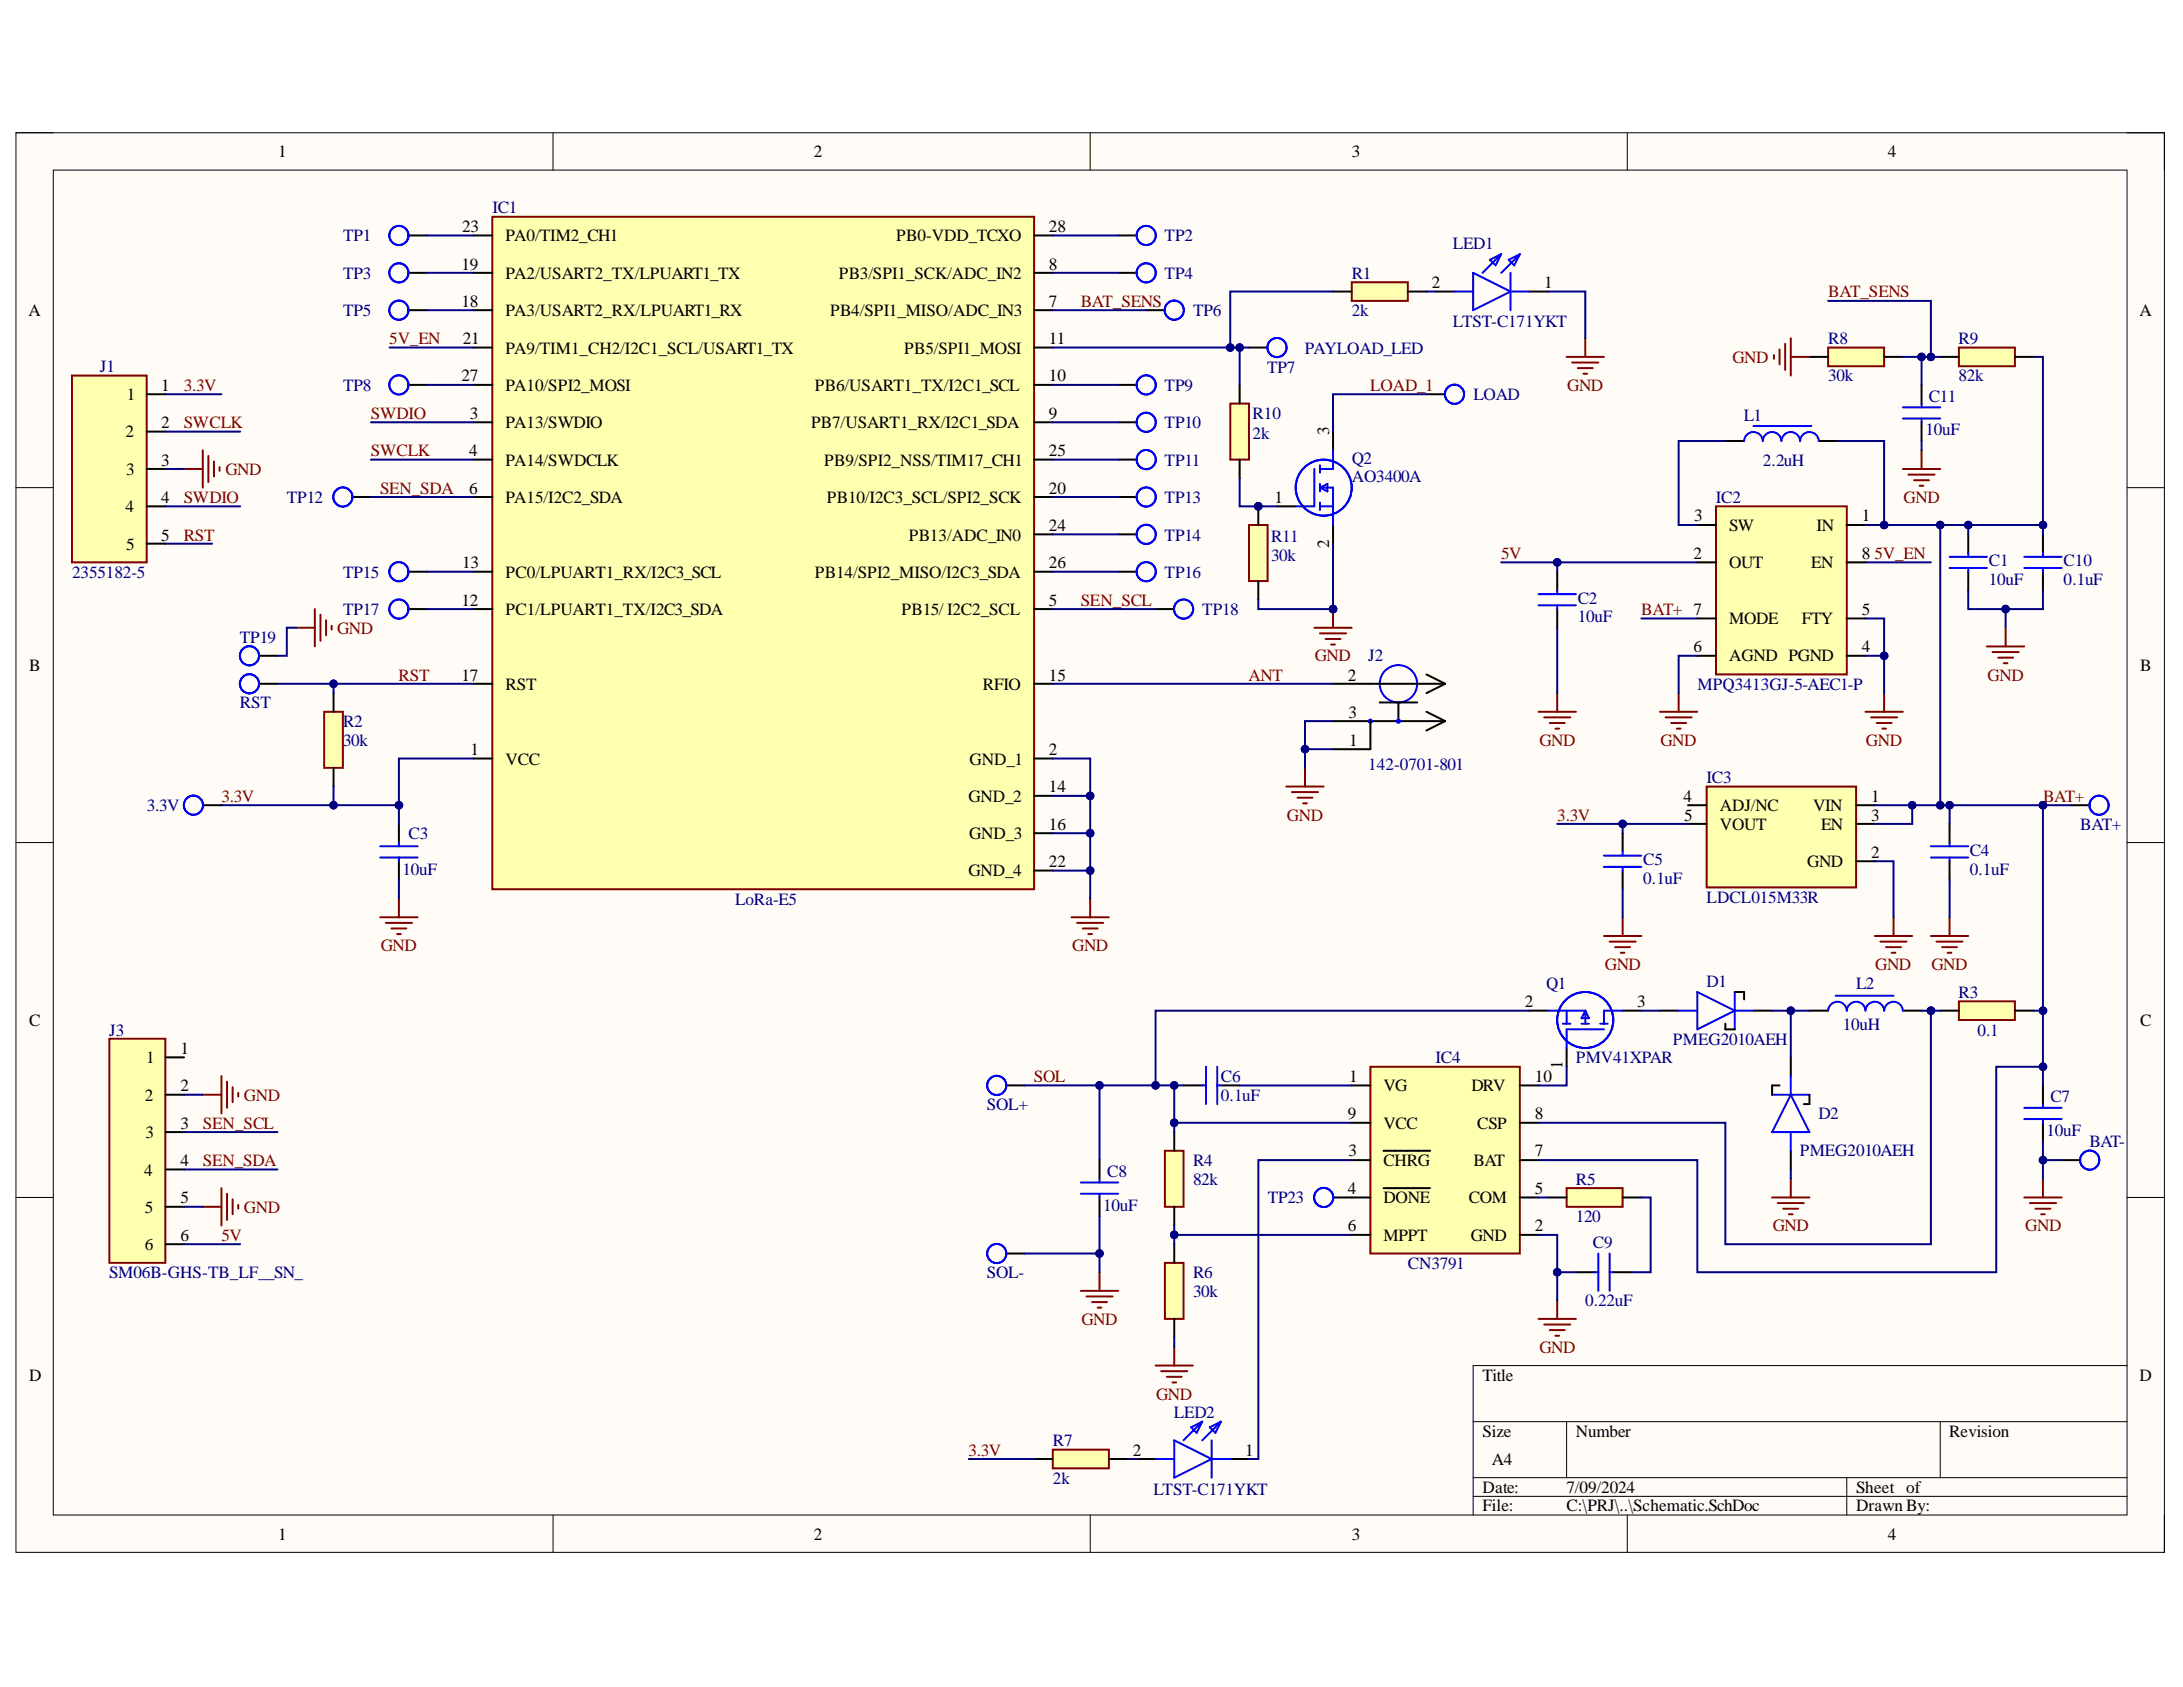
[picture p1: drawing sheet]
<svg xmlns="http://www.w3.org/2000/svg" width="279mm" height="216mm" viewBox="0 0 279 216" stroke-linecap="round" stroke-linejoin="round" font-family="sans-serif">
<defs><g id="words">
<g font-size="2.2">
<text x="35.6" y="20.1">1</text>
<text x="104.1" y="20.1">2</text>
<text x="173" y="20.1">3</text>
<text x="241.6" y="20.1">4</text>
<text x="59.1" y="29.7">23</text>
<text x="134.3" y="29.7">28</text>
<text x="59" y="34.5">19</text>
<text x="64.7" y="35.7">PA2/USART2_TX/LPUART1_TX</text>
<text x="64.7" y="30.9">PA0/TIM2_CH1</text>
<text x="107.4" y="35.7">PB3/SPI1_SCK/ADC_IN2</text>
<text x="114.7" y="30.9">PB0-VDD_TCXO</text>
<text x="134.3" y="34.5">8</text>
<text x="3.6" y="40.4">A</text>
<text x="59" y="39.2">18</text>
<text x="64.7" y="40.4">PA3/USART2_RX/LPUART1_RX</text>
<text x="106.3" y="40.4">PB4/SPI1_MISO/ADC_IN3</text>
<text x="134.3" y="39.2">7</text>
<text x="183.2" y="36.9">2</text>
<text x="197.6" y="36.9">1</text>
<text x="273.8" y="40.4">A</text>
<text x="59.2" y="44.1">21</text>
<text x="64.7" y="45.2">PA9/TIM1_CH2/I2C1_SCL/USART1_TX</text>
<text x="115.7" y="45.2">PB5/SPI1_MOSI</text>
<text x="134.3" y="44.1">11</text>
<text x="16.2" y="51.2">1</text>
<text x="20.6" y="50.1">1</text>
<text x="59" y="48.8">27</text>
<text x="60.1" y="53.6">3</text>
<text x="64.7" y="50.1">PA10/SPI2_MOSI</text>
<text x="104.3" y="50.1">PB6/USART1_TX/I2C1_SCL</text>
<text x="134.3" y="53.6">9</text>
<text x="134.3" y="48.8">10</text>
<text x="16.1" y="56">2</text>
<text x="20.6" y="54.8">2</text>
<text x="20.6" y="59.6">3</text>
<text x="60.1" y="58.4">4</text>
<text x="64.7" y="54.8">PA13/SWDIO</text>
<text x="64.7" y="59.6">PA14/SWDCLK</text>
<text x="103.8" y="54.8">PB7/USART1_RX/I2C1_SDA</text>
<text x="105.5" y="59.6">PB9/SPI2_NSS/TIM17_CH1</text>
<text x="134.3" y="58.4">25</text>
<text x="170.1" y="55.7" transform="rotate(-90 170.1 55.7)">3</text>
<text x="16.1" y="65.5">4</text>
<text x="16.2" y="60.8">3</text>
<text x="20.6" y="64.4">4</text>
<text x="60.1" y="63.2">6</text>
<text x="64.7" y="64.4">PA15/I2C2_SDA</text>
<text x="105.8" y="64.4">PB10/I2C3_SCL/SPI2_SCK</text>
<text x="134.3" y="63.2">20</text>
<text x="163.1" y="64.4">1</text>
<text x="16.2" y="70.4">5</text>
<text x="20.6" y="69.2">5</text>
<text x="116.3" y="69.2">PB13/ADC_IN0</text>
<text x="134.3" y="68">24</text>
<text x="170.1" y="70.1" transform="rotate(-90 170.1 70.1)">2</text>
<text x="216.7" y="71.5">2</text>
<text x="216.8" y="66.7">3</text>
<text x="221.3" y="68">SW</text>
<text x="232.5" y="68">IN</text>
<text x="238.3" y="66.7">1</text>
<text x="238.3" y="71.5">8</text>
<text x="59" y="77.6">12</text>
<text x="59.1" y="72.7">13</text>
<text x="64.7" y="73.9">PC0/LPUART1_RX/I2C3_SCL</text>
<text x="104.3" y="73.9">PB14/SPI2_MISO/I2C3_SDA</text>
<text x="134.3" y="77.6">5</text>
<text x="134.3" y="72.7">26</text>
<text x="221.3" y="72.7">OUT</text>
<text x="231.8" y="72.7">EN</text>
<text x="64.7" y="78.7">PC1/LPUART1_TX/I2C3_SDA</text>
<text x="115.4" y="78.7">PB15/ I2C2_SCL</text>
<text x="216.7" y="83.5">6</text>
<text x="221.3" y="79.9">MODE</text>
<text x="230.6" y="79.9">FTY</text>
<text x="238.3" y="83.5">4</text>
<text x="238.3" y="78.7">5</text>
<text x="3.7" y="85.8">B</text>
<text x="59" y="87.1">17</text>
<text x="64.7" y="88.3">RST</text>
<text x="125.8" y="88.3">RFIO</text>
<text x="134.3" y="87.1">15</text>
<text x="172.5" y="87.1">2</text>
<text x="221.3" y="84.7">AGND PGND</text>
<text x="273.9" y="85.8">B</text>
<text x="172.6" y="91.8">3</text>
<text x="172.7" y="95.5">1</text>
<text x="60.2" y="96.7">1</text>
<text x="64.7" y="97.9">VCC</text>
<text x="124.1" y="97.9">GND_1</text>
<text x="134.3" y="96.7">2</text>
<text x="134.3" y="101.4">14</text>
<text x="123.9" y="102.6">GND_2</text>
<text x="124" y="107.4">GND_3</text>
<text x="134.3" y="106.2">16</text>
<text x="215.5" y="102.6">4</text>
<text x="215.6" y="105">5</text>
<text x="220.1" y="103.8">ADJ/NC</text>
<text x="220.1" y="106.2">VOUT</text>
<text x="232.1" y="103.8">VIN</text>
<text x="233.1" y="106.2">EN</text>
<text x="239.5" y="102.6">1</text>
<text x="239.5" y="105">3</text>
<text x="123.9" y="112.1">GND_4</text>
<text x="134.3" y="111">22</text>
<text x="231.3" y="111">GND</text>
<text x="239.5" y="109.8">2</text>
<text x="3.7" y="131.3">C</text>
<text x="195.2" y="128.9">2</text>
<text x="209.6" y="128.9">3</text>
<text x="273.9" y="131.3">C</text>
<text x="18.7" y="136.1">1</text>
<text x="23.1" y="134.9">1</text>
<text x="200" y="136.8" transform="rotate(-90 200 136.8)">1</text>
<text x="18.5" y="140.9">2</text>
<text x="23.1" y="139.6">2</text>
<text x="172.5" y="143.3">9</text>
<text x="172.7" y="138.4">1</text>
<text x="177.1" y="139.6">VG</text>
<text x="188.3" y="139.6">DRV</text>
<text x="196.4" y="138.4">10</text>
<text x="196.4" y="143.3">8</text>
<text x="18.6" y="145.6">3</text>
<text x="23.1" y="144.5">3</text>
<text x="23.1" y="149.2">4</text>
<text x="172.6" y="148">3</text>
<text x="177.1" y="149.2">CHRG</text>
<text x="177.1" y="144.5">VCC</text>
<text x="188.6" y="149.2">BAT</text>
<text x="189.1" y="144.5">CSP</text>
<text x="196.4" y="148">7</text>
<text x="18.4" y="150.5">4</text>
<text x="18.5" y="155.2">5</text>
<text x="23.1" y="154">5</text>
<text x="172.5" y="152.8">4</text>
<text x="177.1" y="154">DONE</text>
<text x="188" y="154">COM</text>
<text x="196.4" y="152.8">5</text>
<text x="18.5" y="160">6</text>
<text x="23.1" y="158.8">6</text>
<text x="172.5" y="157.6">6</text>
<text x="177.1" y="158.8">MPPT</text>
<text x="188.2" y="158.8">GND</text>
<text x="196.4" y="157.6">2</text>
<text x="3.7" y="176.8">D</text>
<text x="189.8" y="176.8">Title</text>
<text x="273.8" y="176.8">D</text>
<text x="189.8" y="183.9">Size</text>
<text x="201.7" y="183.9">Number</text>
<text x="249.5" y="183.9">Revision</text>
<text x="145" y="186.3">2</text>
<text x="159.4" y="186.3">1</text>
<text x="189.8" y="191.1">Date:</text>
<text x="190.9" y="187.5">A4</text>
<text x="200.5" y="191.1">7/09/2024</text>
<text x="237.6" y="191.1">Sheet of</text>
<text x="35.6" y="197.1">1</text>
<text x="104.1" y="197.1">2</text>
<text x="173" y="197.1">3</text>
<text x="189.8" y="193.4">File:</text>
<text x="200.5" y="193.4">C:\PRJ\..\Schematic.SchDoc</text>
<text x="237.6" y="193.4">Drawn By:</text>
<text x="241.6" y="197.1">4</text>
</g>
<g font-size="2.2" fill="#000080">
<text x="63" y="27.3">IC1</text>
<text x="43.9" y="30.9">TP1</text>
<text x="43.9" y="35.7">TP3</text>
<text x="149.1" y="30.9">TP2</text>
<text x="149.1" y="35.7">TP4</text>
<text x="173" y="35.7">R1</text>
<text x="185.9" y="31.9">LED1</text>
<text x="43.9" y="40.4">TP5</text>
<text x="152.7" y="40.4">TP6</text>
<text x="173" y="40.4">2k</text>
<text x="185.9" y="41.9">LTST-C171YKT</text>
<text x="12.8" y="47.6">J1</text>
<text x="162.2" y="47.7">TP7</text>
<text x="167" y="45.2">PAYLOAD_LED</text>
<text x="234" y="44.1">R8</text>
<text x="250.7" y="44.1">R9</text>
<text x="43.9" y="50.1">TP8</text>
<text x="149.1" y="50.1">TP9</text>
<text x="160.3" y="53.6">R10</text>
<text x="188.6" y="51.2">LOAD</text>
<text x="223.2" y="53.9">L1</text>
<text x="234" y="48.8">30k</text>
<text x="246.9" y="51.4">C11</text>
<text x="250.7" y="48.8">82k</text>
<text x="149.1" y="54.8">TP10</text>
<text x="149.1" y="59.6">TP11</text>
<text x="160.3" y="56.2">2k</text>
<text x="173" y="59.4">Q2</text>
<text x="225.6" y="59.6">2.2uH</text>
<text x="246.4" y="55.7">10uF</text>
<text x="36.7" y="64.4">TP12</text>
<text x="149.1" y="64.4">TP13</text>
<text x="173" y="61.7">AO3400A</text>
<text x="219.6" y="64.4">IC2</text>
<text x="149.1" y="69.2">TP14</text>
<text x="162.7" y="71.8">30k</text>
<text x="162.7" y="69.3">R11</text>
<text x="9.2" y="73.9">2355182-5</text>
<text x="43.9" y="73.9">TP15</text>
<text x="149.1" y="73.9">TP16</text>
<text x="201.9" y="77.3">C2</text>
<text x="254.6" y="74.8">10uF</text>
<text x="254.6" y="72.5">C1</text>
<text x="264.1" y="74.8">0.1uF</text>
<text x="264.1" y="72.5">C10</text>
<text x="30.7" y="82.3">TP19</text>
<text x="43.9" y="78.7">TP17</text>
<text x="153.9" y="78.7">TP18</text>
<text x="201.9" y="79.7">10uF</text>
<text x="175.1" y="84.7">J2</text>
<text x="217.2" y="88.3">MPQ3413GJ-5-AEC1-P</text>
<text x="30.7" y="90.7">RST</text>
<text x="43.9" y="95.5">30k</text>
<text x="43.9" y="93">R2</text>
<text x="175.1" y="98.5">142-0701-801</text>
<text x="218.4" y="100.2">IC3</text>
<text x="18.8" y="103.8">3.3V</text>
<text x="52.3" y="107.4">C3</text>
<text x="266.2" y="106.2">BAT+</text>
<text x="51.5" y="112">10uF</text>
<text x="210.3" y="113.2">0.1uF</text>
<text x="210.3" y="110.7">C5</text>
<text x="252.1" y="112">0.1uF</text>
<text x="252.1" y="109.5">C4</text>
<text x="94.1" y="115.8">LoRa-E5</text>
<text x="218.4" y="115.5">LDCL015M33R</text>
<text x="197.9" y="126.5">Q1</text>
<text x="218.4" y="126.3">D1</text>
<text x="235.9" y="131.8">10uH</text>
<text x="237.6" y="126.5">L2</text>
<text x="250.7" y="127.7">R3</text>
<text x="14" y="132.5">J3</text>
<text x="183.7" y="136.1">IC4</text>
<text x="201.7" y="136.1">PMV41XPAR</text>
<text x="214.1" y="133.7">PMEG2010AEH</text>
<text x="253.1" y="132.5">0.1</text>
<text x="126.3" y="142.1">SOL+</text>
<text x="156.3" y="140.9">0.1uF</text>
<text x="156.3" y="138.4">C6</text>
<text x="232.7" y="143.3">D2</text>
<text x="262.4" y="141.1">C7</text>
<text x="152.7" y="149.2">R4</text>
<text x="230.4" y="148">PMEG2010AEH</text>
<text x="261.9" y="145.4">10uF</text>
<text x="267.4" y="146.8">BAT-</text>
<text x="141.2" y="154.9">10uF</text>
<text x="141.7" y="150.6">C8</text>
<text x="152.7" y="151.6">82k</text>
<text x="162.3" y="154">TP23</text>
<text x="201.7" y="151.6">R5</text>
<text x="201.7" y="156.4">120</text>
<text x="203.9" y="159.8">C9</text>
<text x="14" y="163.6">SM06B-GHS-TB_LF__SN_</text>
<text x="126.3" y="163.6">SOL-</text>
<text x="152.7" y="165.9">30k</text>
<text x="152.7" y="163.6">R6</text>
<text x="180.2" y="162.4">CN3791</text>
<text x="202.9" y="167.1">0.22uF</text>
<text x="134.8" y="185.1">R7</text>
<text x="150.2" y="181.5">LED2</text>
<text x="134.8" y="189.9">2k</text>
<text x="147.6" y="191.3">LTST-C171YKT</text>
</g>
<g font-size="2.2" fill="#800000">
<text x="138.3" y="39.2">BAT_SENS</text>
<text x="234" y="38.1">BAT_SENS</text>
<text x="49.8" y="44.1">5V_EN</text>
<text x="221.7" y="46.4">GND</text>
<text x="23.5" y="50.1">3.3V</text>
<text x="47.5" y="53.6">SWDIO</text>
<text x="175.4" y="50.1">LOAD_1</text>
<text x="200.6" y="50.1">GND</text>
<text x="23.5" y="54.8">SWCLK</text>
<text x="47.5" y="58.4">SWCLK</text>
<text x="23.5" y="64.4">SWDIO</text>
<text x="28.8" y="60.8">GND</text>
<text x="48.6" y="63.2">SEN_SDA</text>
<text x="243.6" y="64.4">GND</text>
<text x="23.5" y="69.2">RST</text>
<text x="192.1" y="71.5">5V</text>
<text x="239.9" y="71.5">5V_EN</text>
<text x="138.3" y="77.6">SEN_SCL</text>
<text x="43.1" y="81.1">GND</text>
<text x="210.1" y="78.7">BAT+ 7</text>
<text x="51" y="87.1">RST</text>
<text x="159.8" y="87.1">ANT</text>
<text x="168.3" y="84.7">GND</text>
<text x="254.4" y="87.1">GND</text>
<text x="197" y="95.5">GND</text>
<text x="212.5" y="95.5">GND</text>
<text x="238.8" y="95.5">GND</text>
<text x="28.3" y="102.6">3.3V</text>
<text x="164.7" y="105">GND</text>
<text x="199.3" y="105">3.3V</text>
<text x="261.5" y="102.6">BAT+</text>
<text x="48.7" y="121.7">GND</text>
<text x="137.2" y="121.7">GND</text>
<text x="205.4" y="124.2">GND</text>
<text x="240" y="124.2">GND</text>
<text x="247.2" y="124.2">GND</text>
<text x="31.2" y="140.9">GND</text>
<text x="132.3" y="138.4">SOL</text>
<text x="26" y="149.2">SEN_SDA</text>
<text x="26" y="144.5">SEN_SCL</text>
<text x="31.2" y="155.2">GND</text>
<text x="28.3" y="158.8">5V</text>
<text x="226.9" y="157.6">GND</text>
<text x="259.2" y="157.6">GND</text>
<text x="138.4" y="169.6">GND</text>
<text x="197" y="173.1">GND</text>
<text x="148" y="179.1">GND</text>
<text x="123.9" y="186.3">3.3V</text>
</g>
</g></defs>
<path d="M2 17h275v181.7h-275z" fill-rule="evenodd" fill="#fffcf8"/>
<path d="M2 17h275v181.7h-275z" fill="none" stroke="#000" stroke-width=".13"/>
<path d="M6.8 21.8h265.4v172.1h-265.4z" fill-rule="evenodd" fill="#fffcf8"/>
<g fill="none" stroke="#000" stroke-width=".13">
<path d="M2 17h4.8M70.8 17v4.8M139.5 17v4.8M208.3 17v4.8M272.2 17h4.8v4.8M6.8 21.8h265.4v172.1h-265.4zM2 62.4h4.8M272.2 62.4h4.8M2 107.8h4.8M272.2 107.8h4.8M2 153.2h4.8M272.2 153.2h4.8"/>
<path d="M272.2 174.8h-83.7v19.1M70.8 193.9v4.8M139.5 193.9v4.8M188.5 181.9h83.7M188.5 189.1h83.7M188.5 191.5h83.7M200.5 181.9v7.2M208.3 193.9v4.8M236.4 189.1v4.8M248.3 181.9v7.2M277 193.9v4.8"/>
</g>
<path d="M175.4 136.5h19.1v23.9h-19.1z" fill-rule="evenodd" fill="#ffffb0"/>
<path d="M175.4 136.5h19.1v23.9h-19.1z" fill="none" stroke="#800000" stroke-width=".25"/>
<path d="M173 138.9h2.4M194.5 138.9h2.4M173 158h2.4M173 148.5h2.4M173 153.2h2.4M173 143.7h2.4M177.1 147.3h5.9M177.1 152.1h5.9M194.5 158h2.4M194.5 148.5h2.4M194.5 153.2h2.4M194.5 143.7h2.4" fill="none" stroke="#000" stroke-width=".25"/>
<path d="M63 27.7h69.4v86.1h-69.4z" fill-rule="evenodd" fill="#ffffb0"/>
<path d="M63 27.7h69.4v86.1h-69.4zM138.3 165.2h4.8M139 165.9h3.4M139.8 166.6h1.9M140.5 167.4h.5M140.7 162.8v2.4M196.9 168.8h4.8M197.6 169.5h3.4M198.4 170.2h1.9M199.1 170.9h.4M199.3 166.4v2.4" fill="none" stroke="#800000" stroke-width=".25"/>
<g fill="none" stroke="#000" stroke-width=".25">
<path d="M60.6 39.7h2.4M60.6 34.9h2.4M60.6 30.1h2.4M132.4 39.7h2.3M132.4 34.9h2.3M132.4 30.1h2.3M60.6 54h2.4M60.6 58.8h2.4M60.6 49.3h2.4M60.6 44.5h2.4M132.4 54h2.3M132.4 58.8h2.3"/>
<path d="M132.4 49.3h2.3M132.4 44.5h2.3M60.6 77.9h2.4M60.6 63.6h2.4M60.6 73.2h2.4M132.4 77.9h2.3M132.4 63.6h2.3M132.4 73.2h2.3M132.4 68.4h2.3M60.6 97.1h2.4M60.6 87.5h2.4M132.4 97.1h2.3"/>
<path d="M132.4 87.5h2.3M132.4 101.9h2.3M132.4 106.6h2.3M132.4 111.4h2.3M212.5 129.3h2.3M220.8 131v.7h1.2M222 127h1.2v.9M224.4 129.3h2.4M140.7 148.5v2.4M140.7 153.2v2.4"/>
</g>
<path d="M214.8 129.3h2.4M217.2 127l4.8 2.3-4.8 2.4zM222 127v4.7M222 129.3h2.4M138.3 152.8h4.8M138.3 151.3h4.8M140.7 150.9v.4M140.7 152.8v.4" fill="none" stroke="#00f" stroke-width=".25"/>
<path d="M149.1 161.6h2.4v7.2h-2.4z" fill-rule="evenodd" fill="#ffffb0"/>
<path d="M149.1 161.6h2.4v7.2h-2.4z" fill="none" stroke="#800000" stroke-width=".25"/>
<path d="M150.3 159.2v2.4M150.3 168.8v2.4" fill="none" stroke="#000" stroke-width=".25"/>
<path d="M149.1 147.3h2.4v7.1h-2.4z" fill-rule="evenodd" fill="#ffffb0"/>
<path d="M137.1 117.4h4.8M137.9 118.1h3.3M138.6 118.8h1.9M139.3 119.5h.5M139.5 115v2.4M149.1 147.3h2.4v7.1h-2.4zM147.9 174.8h4.8M148.6 175.5h3.4M149.3 176.2h2M150.1 176.9h.4M150.3 172.4v2.4" fill="none" stroke="#800000" stroke-width=".25"/>
<path d="M143.1 30.1h2.4M151.5 138.9h2.4M156.3 138.9h2.4M150.3 144.9v2.4M150.3 154.4v2.4" fill="none" stroke="#000" stroke-width=".25"/>
<g fill="none" stroke="#00f" stroke-width=".25">
<path d="M153.9 138.9h.5M154.4 136.5v4.8M155.8 136.5v4.8M155.8 138.9h.5"/>
<circle cx="146.7" cy="30.1" r="1.23"/>
</g>
<path d="M134.7 185.5h7.2v2.4h-7.2z" fill-rule="evenodd" fill="#ffffb0"/>
<path d="M226.8 153.2h4.8M227.5 154h3.4M228.2 154.7h2M229 155.4h.4M229.2 150.9v2.3M134.7 185.5h7.2v2.4h-7.2z" fill="none" stroke="#800000" stroke-width=".25"/>
<path d="M128.8 138.9h2.4M227.8 138.9h-1v1.2M229.2 135.3v2.4M229.2 147.3v2.4M231.6 140.1v1.2h-.7M132.4 186.7h2.3M141.9 186.7h2.4M145.5 186.7h2.4M157.5 186.7h2.4" fill="none" stroke="#000" stroke-width=".25"/>
<g fill="none" stroke="#00f" stroke-width=".25">
<path d="M229.2 137.7v2.4M226.8 140.1h4.8M229.2 140.1l2.4 4.8h-4.8zM229.2 144.9v2.4M147.9 186.7h2.4M150.3 184.3l4.8 2.4-4.8 2.4zM152.4 182.7l1.5-.8-.7 1.5zM153.9 181.9l-2.4 2.4M154.8 182.7l1.5-.8-.7 1.5zM155.1 184.3v4.8M155.1 186.7h2.4M156.3 181.9l-2.4 2.4"/>
<circle cx="127.6" cy="138.9" r="1.23"/>
</g>
<path d="M218.4 100.7h19.2v12.9h-19.2z" fill-rule="evenodd" fill="#ffffb0"/>
<g fill="none" stroke="#800000" stroke-width=".25">
<path d="M48.7 117.4h4.8M49.4 118.1h3.3M50.1 118.8h1.9M50.8 119.5h.5M51.1 115v2.4M205.3 119.8h4.8M207.7 117.4v2.4M218.4 100.7h19.2v12.9h-19.2zM240 119.8h4.7M242.4 117.4v2.4M247.1 119.8h4.8M249.5 117.4v2.4"/>
<path d="M206 120.5h3.4M206.7 121.2h1.9M207.4 121.9h.5M240.7 120.5h3.3M241.4 121.2h1.9M242.1 121.9h.5M247.9 120.5h3.3M248.6 121.2h1.9M249.3 121.9h.5"/>
</g>
<path d="M220.8 56.4h2.4M232.8 56.4h2.4M207.7 106.6v2.4M207.7 111.4v2.4M216 103.1h2.4M216 105.4h2.4M237.6 103.1h2.4M237.6 110.2h2.4M237.6 105.4h2.4M249.5 105.4v2.4M249.5 110.2v2.4M265.1 103.1h2.4" fill="none" stroke="#000" stroke-width=".25"/>
<g fill="none" stroke="#00f" stroke-width=".25">
<path d="M223.2 56.4a1.2 1.2 0 0 1 1.2-1.1 1.2 1.2 0 0 1 1.2 1.1 1.2 1.2 0 0 1 1.2-1.1 1.2 1.2 0 0 1 1.2 1.1 1.2 1.2 0 0 1 1.2-1.1 1.2 1.2 0 0 1 1.2 1.1 1.2 1.2 0 0 1 1.2-1.1 1.2 1.2 0 0 1 1.2 1.1M224.4 54.5h7.4M205.3 110.9h4.8M205.3 109.5h4.8M207.7 109v.5M207.7 110.9v.5M247.1 109.7h4.8M247.1 108.3h4.8M249.5 107.8v.5M249.5 109.7v.5"/>
<circle cx="268.7" cy="103.1" r="1.23"/>
</g>
<circle cx="261.5" cy="103.1" r=".48" fill="#000080"/>
<circle cx="261.5" cy="103.1" r=".48" fill="none" stroke="#000080" stroke-width=".13"/>
<path d="M231.6 129.3h2.4M243.5 129.3h2.4" fill="none" stroke="#000" stroke-width=".25"/>
<path d="M234 129.3a1.2 1.2 0 0 1 1.2-1.1 1.2 1.2 0 0 1 1.2 1.1 1.2 1.2 0 0 1 1.2-1.1 1.2 1.2 0 0 1 1.2 1.1 1.2 1.2 0 0 1 1.2-1.1 1.2 1.2 0 0 1 1.1 1.1 1.2 1.2 0 0 1 1.2-1.1 1.2 1.2 0 0 1 1.2 1.1M234.9 127.4h7.5" fill="none" stroke="#00f" stroke-width=".25"/>
<path d="M250.7 128.2h7.2v2.3h-7.2z" fill-rule="evenodd" fill="#ffffb0"/>
<path d="M250.7 128.2h7.2v2.3h-7.2zM259.1 153.2h4.8M259.8 154h3.4M260.5 154.7h1.9M261.2 155.4h.5M261.5 150.9v2.3" fill="none" stroke="#800000" stroke-width=".25"/>
<path d="M248.3 129.3h2.4M257.9 129.3h2.4M261.5 138.9v2.4M261.5 143.7v2.4" fill="none" stroke="#000" stroke-width=".25"/>
<path d="M259.1 143.2h4.8M259.1 141.8h4.8M261.5 141.3v.5M261.5 143.2v.5" fill="none" stroke="#00f" stroke-width=".25"/>
<path d="M200.5 152.1h7.2v2.3h-7.2z" fill-rule="evenodd" fill="#ffffb0"/>
<path d="M200.5 152.1h7.2v2.3h-7.2z" fill="none" stroke="#800000" stroke-width=".25"/>
<path d="M198.1 153.2h2.4M207.7 153.2h2.4M201.7 162.8h2.4M206.5 162.8h2.4" fill="none" stroke="#000" stroke-width=".25"/>
<path d="M204.1 162.8h.5M204.6 160.4v4.8M206 160.4v4.8M206 162.8h.5" fill="none" stroke="#00f" stroke-width=".25"/>
<path d="M219.6 64.8h16.8v21.5h-16.8z" fill-rule="evenodd" fill="#ffffb0"/>
<g fill="none" stroke="#800000" stroke-width=".25">
<path d="M219.6 64.8h16.8v21.5h-16.8zM196.9 91.1h4.8M197.6 91.8h3.4M198.4 92.5h1.9M199.1 93.3h.4M199.3 88.7v2.4M212.5 91.1h4.7M213.2 91.8h3.3M213.9 92.5h1.9M214.6 93.3h.5M214.8 88.7v2.4M238.8 91.1h4.7"/>
<path d="M239.5 91.8h3.3M240.2 92.5h1.9M240.9 93.3h.5M241.1 88.7v2.4M254.3 82.7h4.8M255 83.5h3.4M255.7 84.2h2M256.5 84.9h.4M256.7 80.3v2.4"/>
</g>
<g fill="none" stroke="#000" stroke-width=".25">
<path d="M159.9 44.5h2.3M199.3 73.2v2.4M199.3 78v2.3M217.2 67.2h2.4M217.2 72h2.4M217.2 79.1h2.4M236.4 67.2h2.4M236.4 72h2.4M236.4 79.1h2.4M251.9 68.4v2.4M251.9 73.2v2.4M217.2 83.9h2.4"/>
<path d="M236.4 83.9h2.4M51.1 105.4v2.4M51.1 110.2v2.4"/>
</g>
<g fill="none" stroke="#00f" stroke-width=".25">
<path d="M196.9 76h4.8M196.9 77.5h4.8M199.3 75.6v.4M199.3 77.5v.5M249.5 71.3h4.8M249.5 72.7h4.8M251.9 70.8v.5M251.9 72.7v.5M48.7 109.7h4.8M48.7 108.3h4.8M51.1 107.8v.5M51.1 109.7v.5"/>
<circle cx="163.4" cy="44.5" r="1.23"/>
</g>
<path d="M173 36.1h7.2v2.4h-7.2z" fill-rule="evenodd" fill="#ffffb0"/>
<path d="M173 36.1h7.2v2.4h-7.2zM200.5 45.7h4.8M201.2 46.4h3.4M201.9 47.1h2M202.7 47.8h.4M202.9 43.3v2.4" fill="none" stroke="#800000" stroke-width=".25"/>
<path d="M170.6 37.3h2.4M180.2 37.3h2.4M183.8 37.3h2.4M195.7 37.3h2.4" fill="none" stroke="#000" stroke-width=".25"/>
<path d="M186.2 37.3h2.3M188.5 34.9l4.8 2.4-4.8 2.4zM190.7 33.2l1.4-.7-.7 1.5zM192.1 32.5l-2.4 2.4M193.1 33.2l1.4-.7-.7 1.5zM193.3 34.9v4.8M193.3 37.3h2.4M194.5 32.5l-2.4 2.4" fill="none" stroke="#00f" stroke-width=".25"/>
<path d="M41.5 91.1h2.4v7.2h-2.4z" fill-rule="evenodd" fill="#ffffb0"/>
<path d="M40.3 77.9v4.8M41 78.7v3.3M41.7 79.4v1.9M37.9 80.3h2.4M41.5 91.1h2.4v7.2h-2.4zM42.4 80.1v.5" fill="none" stroke="#800000" stroke-width=".25"/>
<path d="M33.1 87.5h2.4M33.1 83.9h2.4M42.7 88.7v2.4M42.7 98.3v2.4" fill="none" stroke="#000" stroke-width=".25"/>
<g fill="none" stroke="#00f" stroke-width=".25">
<circle cx="31.9" cy="83.9" r="1.23"/>
<circle cx="31.9" cy="87.5" r="1.23"/>
</g>
<path d="M9.2 48.1h9.6v23.9h-9.6z" fill-rule="evenodd" fill="#ffffb0"/>
<path d="M9.2 48.1h9.6v23.9h-9.6zM26 57.6v4.8M26.7 58.3v3.4M27.4 59.1v1.9M28.1 59.8v.5M23.6 60h2.4M170.6 77.9v2.4M168.2 80.3h4.8M168.9 81.1h3.4M169.7 81.8h1.9M170.4 82.5h.5" fill="none" stroke="#800000" stroke-width=".25"/>
<g fill="none" stroke="#000" stroke-width=".25">
<path d="M52.3 34.9h2.3M52.3 39.7h2.3M52.3 30.1h2.3M143.1 34.9h2.4M146.7 39.7h2.4M18.8 50.5h2.4M18.8 55.2h2.4M52.3 49.3h2.3M143.1 49.3h2.4M143.1 54h2.4M143.1 58.8h2.4M18.8 60h2.4"/>
<path d="M18.8 64.8h2.4M18.8 69.6h2.4M45.1 63.6h2.4M52.3 73.2h2.3M52.3 77.9h2.3M143.1 63.6h2.4M143.1 68.4h2.4M143.1 73.2h2.4M147.9 77.9h2.4M261.5 68.4v2.4M261.5 73.2v2.4M170.6 87.5h14.4"/>
<path d="M170.6 92.3h14.4M175.4 92.3v3.6h-4.8M176.6 89.9h4.8M179 89.9v2.4M182.6 86.3l2.4 1.2M182.6 91.1l2.4 1.2M185 87.5l-2.4 1.2M185 92.3l-2.4 1.2"/>
</g>
<g fill="none" stroke="#00f" stroke-width=".25">
<path d="M259.1 72.7h4.8M259.1 71.3h4.8M261.5 70.8v.5M261.5 72.7v.5M181.4 87.5a2.39 2.39 0 0 0-3.4-2.2 2.39 2.39 0 0 0-.5 4.1 2.39 2.39 0 0 0 3.8-1.3l.1-.6"/>
<circle cx="51.1" cy="30.1" r="1.23"/>
<circle cx="51.1" cy="39.7" r="1.23"/>
<circle cx="51.1" cy="34.9" r="1.23"/>
<circle cx="146.7" cy="34.9" r="1.23"/>
<circle cx="150.3" cy="39.7" r="1.23"/>
<circle cx="51.1" cy="49.3" r="1.23"/>
<circle cx="146.7" cy="54" r="1.23"/>
<circle cx="146.7" cy="49.3" r="1.23"/>
<circle cx="146.7" cy="58.8" r="1.23"/>
<circle cx="43.9" cy="63.6" r="1.23"/>
<circle cx="51.1" cy="73.2" r="1.23"/>
<circle cx="51.1" cy="77.9" r="1.23"/>
<circle cx="146.7" cy="73.2" r="1.23"/>
<circle cx="146.7" cy="63.6" r="1.23"/>
<circle cx="146.7" cy="68.4" r="1.23"/>
<circle cx="151.5" cy="77.9" r="1.23"/>
<circle cx="175.4" cy="92.3" r=".18"/>
<circle cx="179" cy="92.3" r=".18"/>
</g>
<circle cx="170.6" cy="77.9" r=".48" fill="#000080"/>
<circle cx="170.6" cy="77.9" r=".48" fill="none" stroke="#000080" stroke-width=".13"/>
<path d="M14 132.9h7.2v28.7h-7.2z" fill-rule="evenodd" fill="#ffffb0"/>
<path d="M14 132.9h7.2v28.7h-7.2zM28.3 137.7v4.8M29.1 138.4v3.4M29.8 139.1v2M30.5 139.9v.4M26 154.4h2.3M26 140.1h2.3M28.3 152.1v4.7M29.1 152.8v3.3M29.8 153.5v1.9M30.5 154.2v.5" fill="none" stroke="#800000" stroke-width=".25"/>
<path d="M21.2 135.3h2.4M21.2 140.1h2.4M21.2 144.9h2.4M21.2 149.7h2.4M21.2 154.4h2.4M21.2 159.2h2.4" fill="none" stroke="#000" stroke-width=".25"/>
<path d="M234 44.5h7.1v2.4h-7.1z" fill-rule="evenodd" fill="#ffffb0"/>
<path d="M234 44.5h7.1v2.4h-7.1z" fill="none" stroke="#800000" stroke-width=".25"/>
<path d="M231.6 45.7h2.4M241.1 45.7h2.4" fill="none" stroke="#000" stroke-width=".25"/>
<path d="M250.7 44.5h7.2v2.4h-7.2z" fill-rule="evenodd" fill="#ffffb0"/>
<path d="M227 45.4v.5M227.8 44.7v1.9M228.5 44v3.3M229.2 43.3v4.8M229.2 45.7h2.4M245.9 57.6v2.4M250.7 44.5h7.2v2.4h-7.2zM243.5 60h4.8M244.3 60.7h3.3M245 61.5h1.9M245.7 62.2h.5" fill="none" stroke="#800000" stroke-width=".25"/>
<path d="M170.6 55.2v2.4M245.9 49.3v2.3M245.9 54v2.4M248.3 45.7h2.4M257.9 45.7h2.4M163.4 64.8h2.4M170.6 67.2v2.4M195.7 129.3h2.4M200.5 134.1v2.4M207.7 129.3h2.4M170.6 153.2h2.4" fill="none" stroke="#000" stroke-width=".25"/>
<g fill="none" stroke="#00f" stroke-width=".25">
<path d="M168.9 59.5v1M170.6 57.6v2.4h-1.7M243.5 53.6h4.8M243.5 52.1h4.8M245.9 51.6v.5M245.9 53.6v.4M168.2 60v4.8h-2.4M168.9 62.4h1.7v4.8M168.9 64.8h1.7M168.9 61.9v1M168.9 64.3v1M168.9 62.4l1-.5v1z"/>
<path d="M198.1 129.3h4.8M200 131h1M200.5 129.3v1.7M202.4 131h1M202.9 129.3v1.7M202.9 129.3l.5 1h-1zM204.8 131h1M205.3 131.7h-4.8v2.4M207.7 129.3h-2.4v1.7"/>
<circle cx="169.4" cy="62.4" r="3.6"/>
<circle cx="202.9" cy="130.5" r="3.6"/>
<circle cx="169.4" cy="153.3" r="1.23"/>
<circle cx="169.4" cy="153.2" r="1.23"/>
</g>
<circle cx="161" cy="64.8" r=".48" fill="#000080"/>
<circle cx="161" cy="64.8" r=".48" fill="none" stroke="#000080" stroke-width=".13"/>
<path d="M159.9 67.2h2.3v7.2h-2.3z" fill-rule="evenodd" fill="#ffffb0"/>
<path d="M159.9 67.2h2.3v7.2h-2.3z" fill="none" stroke="#800000" stroke-width=".25"/>
<path d="M161 64.8v2.4M161 74.4v2.4" fill="none" stroke="#000" stroke-width=".25"/>
<circle cx="161" cy="64.8" r=".48" fill="#000080"/>
<circle cx="161" cy="64.8" r=".48" fill="none" stroke="#000080" stroke-width=".13"/>
<path d="M182.6 50.5h2.4" fill="none" stroke="#000" stroke-width=".25"/>
<circle cx="186.2" cy="50.5" r="1.23" fill="none" stroke="#00f" stroke-width=".25"/>
<path d="M157.5 51.6h2.4v7.2h-2.4z" fill-rule="evenodd" fill="#ffffb0"/>
<path d="M157.5 51.6h2.4v7.2h-2.4zM167 98.3v2.4M164.6 100.7h4.8M165.4 101.4h3.3M166.1 102.1h1.9M166.8 102.8h.5" fill="none" stroke="#800000" stroke-width=".25"/>
<path d="M158.7 49.3v2.3M158.7 58.8v2.4M263.9 148.5h2.4M128.8 160.4h2.4" fill="none" stroke="#000" stroke-width=".25"/>
<g fill="none" stroke="#00f" stroke-width=".25">
<circle cx="267.5" cy="148.5" r="1.23"/>
<circle cx="127.6" cy="160.4" r="1.23"/>
</g>
<path d="M140.7 155.6v7.2" fill="none" stroke="#000080" stroke-width=".25"/>
<circle cx="140.7" cy="160.4" r=".48" fill="#000080"/>
<circle cx="140.7" cy="160.4" r=".48" fill="none" stroke="#000080" stroke-width=".13"/>
<path d="M196.9 158h2.4v8.4" fill="none" stroke="#000080" stroke-width=".25"/>
<circle cx="199.3" cy="162.8" r=".48" fill="#000080"/>
<circle cx="199.3" cy="162.8" r=".48" fill="none" stroke="#000080" stroke-width=".13"/>
<path d="M134.7 97.1h4.8v14.3h-4.8M150.3 171.2v1.2" fill="none" stroke="#000080" stroke-width=".25"/>
<circle cx="139.5" cy="111.4" r=".48" fill="#000080"/>
<circle cx="139.5" cy="111.4" r=".48" fill="none" stroke="#000080" stroke-width=".13"/>
<circle cx="139.5" cy="106.6" r=".48" fill="#000080"/>
<circle cx="139.5" cy="106.6" r=".48" fill="none" stroke="#000080" stroke-width=".13"/>
<circle cx="139.5" cy="101.9" r=".48" fill="#000080"/>
<circle cx="139.5" cy="101.9" r=".48" fill="none" stroke="#000080" stroke-width=".13"/>
<path d="M134.7 106.6h4.8" fill="none" stroke="#000080" stroke-width=".25"/>
<circle cx="139.5" cy="106.6" r=".48" fill="#000080"/>
<circle cx="139.5" cy="106.6" r=".48" fill="none" stroke="#000080" stroke-width=".13"/>
<path d="M134.7 101.9h4.8" fill="none" stroke="#000080" stroke-width=".25"/>
<circle cx="139.5" cy="101.9" r=".48" fill="#000080"/>
<circle cx="139.5" cy="101.9" r=".48" fill="none" stroke="#000080" stroke-width=".13"/>
<path d="M139.5 111.4v3.6" fill="none" stroke="#000080" stroke-width=".25"/>
<circle cx="139.5" cy="111.4" r=".48" fill="#000080"/>
<circle cx="139.5" cy="111.4" r=".48" fill="none" stroke="#000080" stroke-width=".13"/>
<path d="M158.7 138.9h14.3M150.3 143.7v1.2" fill="none" stroke="#000080" stroke-width=".25"/>
<circle cx="150.3" cy="143.7" r=".48" fill="#000080"/>
<circle cx="150.3" cy="143.7" r=".48" fill="none" stroke="#000080" stroke-width=".13"/>
<path d="M134.7 30.1h8.4M173 158h-22.7v1.2" fill="none" stroke="#000080" stroke-width=".25"/>
<circle cx="150.3" cy="158" r=".48" fill="#000080"/>
<circle cx="150.3" cy="158" r=".48" fill="none" stroke="#000080" stroke-width=".13"/>
<path d="M150.3 156.8v1.2" fill="none" stroke="#000080" stroke-width=".25"/>
<circle cx="150.3" cy="158" r=".48" fill="#000080"/>
<circle cx="150.3" cy="158" r=".48" fill="none" stroke="#000080" stroke-width=".13"/>
<path d="M140.7 138.9v9.6M200.5 136.5v2.4h-3.6M124 186.7h8.4M144.3 186.7h1.2" fill="none" stroke="#000080" stroke-width=".25"/>
<circle cx="140.7" cy="138.9" r=".48" fill="#000080"/>
<circle cx="140.7" cy="138.9" r=".48" fill="none" stroke="#000080" stroke-width=".13"/>
<path d="M150.3 138.9v4.8h22.7M210.1 129.3h2.4" fill="none" stroke="#000080" stroke-width=".25"/>
<circle cx="150.3" cy="138.9" r=".48" fill="#000080"/>
<circle cx="150.3" cy="138.9" r=".48" fill="none" stroke="#000080" stroke-width=".13"/>
<circle cx="150.3" cy="143.7" r=".48" fill="#000080"/>
<circle cx="150.3" cy="143.7" r=".48" fill="none" stroke="#000080" stroke-width=".13"/>
<path d="M195.7 129.3h-47.8v9.6M229.2 149.7v1.2" fill="none" stroke="#000080" stroke-width=".25"/>
<circle cx="147.9" cy="138.9" r=".48" fill="#000080"/>
<circle cx="147.9" cy="138.9" r=".48" fill="none" stroke="#000080" stroke-width=".13"/>
<path d="M245.9 129.3h1.2" fill="none" stroke="#000080" stroke-width=".25"/>
<circle cx="247.1" cy="129.3" r=".48" fill="#000080"/>
<circle cx="247.1" cy="129.3" r=".48" fill="none" stroke="#000080" stroke-width=".13"/>
<path d="M216 105.4h-8.3v1.2" fill="none" stroke="#000080" stroke-width=".25"/>
<circle cx="207.7" cy="105.4" r=".48" fill="#000080"/>
<circle cx="207.7" cy="105.4" r=".48" fill="none" stroke="#000080" stroke-width=".13"/>
<path d="M240 110.2h2.4v7.2M240 103.1h4.7v2.3h-4.7" fill="none" stroke="#000080" stroke-width=".25"/>
<circle cx="244.7" cy="103.1" r=".48" fill="#000080"/>
<circle cx="244.7" cy="103.1" r=".48" fill="none" stroke="#000080" stroke-width=".13"/>
<path d="M249.5 103.1v2.3" fill="none" stroke="#000080" stroke-width=".25"/>
<circle cx="249.5" cy="103.1" r=".48" fill="#000080"/>
<circle cx="249.5" cy="103.1" r=".48" fill="none" stroke="#000080" stroke-width=".13"/>
<path d="M199.3 105.4h8.4M207.7 113.8v3.6M249.5 112.6v4.8" fill="none" stroke="#000080" stroke-width=".25"/>
<circle cx="207.7" cy="105.4" r=".48" fill="#000080"/>
<circle cx="207.7" cy="105.4" r=".48" fill="none" stroke="#000080" stroke-width=".13"/>
<path d="M51.1 112.6v2.4M261.5 146.1v4.8" fill="none" stroke="#000080" stroke-width=".25"/>
<circle cx="261.5" cy="148.5" r=".48" fill="#000080"/>
<circle cx="261.5" cy="148.5" r=".48" fill="none" stroke="#000080" stroke-width=".13"/>
<path d="M131.2 138.9h20.3" fill="none" stroke="#000080" stroke-width=".25"/>
<circle cx="140.7" cy="138.9" r=".48" fill="#000080"/>
<circle cx="140.7" cy="138.9" r=".48" fill="none" stroke="#000080" stroke-width=".13"/>
<circle cx="147.9" cy="138.9" r=".48" fill="#000080"/>
<circle cx="147.9" cy="138.9" r=".48" fill="none" stroke="#000080" stroke-width=".13"/>
<circle cx="150.3" cy="138.9" r=".48" fill="#000080"/>
<circle cx="150.3" cy="138.9" r=".48" fill="none" stroke="#000080" stroke-width=".13"/>
<path d="M247.1 129.3v29.9h-26.3v-15.5h-23.9" fill="none" stroke="#000080" stroke-width=".25"/>
<circle cx="247.1" cy="129.3" r=".48" fill="#000080"/>
<circle cx="247.1" cy="129.3" r=".48" fill="none" stroke="#000080" stroke-width=".13"/>
<path d="M226.8 129.3h4.8" fill="none" stroke="#000080" stroke-width=".25"/>
<circle cx="229.2" cy="129.3" r=".48" fill="#000080"/>
<circle cx="229.2" cy="129.3" r=".48" fill="none" stroke="#000080" stroke-width=".13"/>
<path d="M229.2 129.3v6" fill="none" stroke="#000080" stroke-width=".25"/>
<circle cx="229.2" cy="129.3" r=".48" fill="#000080"/>
<circle cx="229.2" cy="129.3" r=".48" fill="none" stroke="#000080" stroke-width=".13"/>
<path d="M247.1 129.3h1.2" fill="none" stroke="#000080" stroke-width=".25"/>
<circle cx="247.1" cy="129.3" r=".48" fill="#000080"/>
<circle cx="247.1" cy="129.3" r=".48" fill="none" stroke="#000080" stroke-width=".13"/>
<path d="M260.3 129.3h1.2v9.6" fill="none" stroke="#000080" stroke-width=".25"/>
<circle cx="261.5" cy="129.3" r=".48" fill="#000080"/>
<circle cx="261.5" cy="129.3" r=".48" fill="none" stroke="#000080" stroke-width=".13"/>
<circle cx="261.5" cy="136.5" r=".48" fill="#000080"/>
<circle cx="261.5" cy="136.5" r=".48" fill="none" stroke="#000080" stroke-width=".13"/>
<path d="M261.5 103.1v26.2" fill="none" stroke="#000080" stroke-width=".25"/>
<circle cx="261.5" cy="129.3" r=".48" fill="#000080"/>
<circle cx="261.5" cy="129.3" r=".48" fill="none" stroke="#000080" stroke-width=".13"/>
<circle cx="261.5" cy="103.1" r=".48" fill="#000080"/>
<circle cx="261.5" cy="103.1" r=".48" fill="none" stroke="#000080" stroke-width=".13"/>
<path d="M261.5 136.5h-6v26.3h-38.3v-14.3h-20.3" fill="none" stroke="#000080" stroke-width=".25"/>
<circle cx="261.5" cy="136.5" r=".48" fill="#000080"/>
<circle cx="261.5" cy="136.5" r=".48" fill="none" stroke="#000080" stroke-width=".13"/>
<path d="M196.9 153.2h1.2M210.1 153.2h1.2v9.6h-2.4M199.3 162.8h2.4" fill="none" stroke="#000080" stroke-width=".25"/>
<circle cx="199.3" cy="162.8" r=".48" fill="#000080"/>
<circle cx="199.3" cy="162.8" r=".48" fill="none" stroke="#000080" stroke-width=".13"/>
<path d="M238.8 83.9h2.3v4.8" fill="none" stroke="#000080" stroke-width=".25"/>
<circle cx="241.2" cy="83.9" r=".48" fill="#000080"/>
<circle cx="241.2" cy="83.9" r=".48" fill="none" stroke="#000080" stroke-width=".13"/>
<path d="M238.8 79.1h2.3v4.8" fill="none" stroke="#000080" stroke-width=".25"/>
<circle cx="241.2" cy="83.9" r=".48" fill="#000080"/>
<circle cx="241.2" cy="83.9" r=".48" fill="none" stroke="#000080" stroke-width=".13"/>
<path d="M220.8 56.4h-6v10.8h2.4M235.2 56.4h5.9v10.8h-2.3" fill="none" stroke="#000080" stroke-width=".25"/>
<circle cx="241.2" cy="67.2" r=".48" fill="#000080"/>
<circle cx="241.2" cy="67.2" r=".48" fill="none" stroke="#000080" stroke-width=".13"/>
<path d="M192.1 72h25.1M238.8 72h8.3" fill="none" stroke="#000080" stroke-width=".25"/>
<circle cx="199.3" cy="72" r=".48" fill="#000080"/>
<circle cx="199.3" cy="72" r=".48" fill="none" stroke="#000080" stroke-width=".13"/>
<path d="M199.3 72v1.2" fill="none" stroke="#000080" stroke-width=".25"/>
<circle cx="199.3" cy="72" r=".48" fill="#000080"/>
<circle cx="199.3" cy="72" r=".48" fill="none" stroke="#000080" stroke-width=".13"/>
<g fill="none" stroke="#000080" stroke-width=".25">
<path d="M54.6 34.9h6M54.6 39.7h6M54.6 30.1h6M134.7 34.9h8.4M134.7 39.7h12M182.6 37.3h1.2M198.1 37.3h4.8v6M21.2 50.5h7.1M21.2 55.2h9.5M47.5 54h13.1M47.5 58.8h13.1M49.9 44.5h10.7"/>
<path d="M54.6 49.3h6M134.7 54h8.4M134.7 58.8h8.4M134.7 49.3h8.4M21.2 64.8h9.5M21.2 69.6h5.9M21.2 60h2.4M47.5 63.6h13.1M54.6 77.9h6M54.6 73.2h6M134.7 77.9h13.2M134.7 63.6h8.4"/>
<path d="M134.7 68.4h8.4M134.7 73.2h8.4M210.1 79.1h7.1M241.1 67.2h7.2v35.9M37.9 80.3h-1.2v3.6h-1.2M199.3 80.3v8.4M217.2 83.9h-2.4v4.8"/>
</g>
<circle cx="241.2" cy="67.2" r=".48" fill="#000080"/>
<circle cx="241.2" cy="67.2" r=".48" fill="none" stroke="#000080" stroke-width=".13"/>
<circle cx="248.3" cy="67.2" r=".48" fill="#000080"/>
<circle cx="248.3" cy="67.2" r=".48" fill="none" stroke="#000080" stroke-width=".13"/>
<circle cx="248.3" cy="103.1" r=".48" fill="#000080"/>
<circle cx="248.3" cy="103.1" r=".48" fill="none" stroke="#000080" stroke-width=".13"/>
<path d="M244.7 103.1h20.4" fill="none" stroke="#000080" stroke-width=".25"/>
<circle cx="244.7" cy="103.1" r=".48" fill="#000080"/>
<circle cx="244.7" cy="103.1" r=".48" fill="none" stroke="#000080" stroke-width=".13"/>
<circle cx="248.3" cy="103.1" r=".48" fill="#000080"/>
<circle cx="248.3" cy="103.1" r=".48" fill="none" stroke="#000080" stroke-width=".13"/>
<circle cx="249.5" cy="103.1" r=".48" fill="#000080"/>
<circle cx="249.5" cy="103.1" r=".48" fill="none" stroke="#000080" stroke-width=".13"/>
<circle cx="261.5" cy="103.1" r=".48" fill="#000080"/>
<circle cx="261.5" cy="103.1" r=".48" fill="none" stroke="#000080" stroke-width=".13"/>
<path d="M251.9 67.2v1.2" fill="none" stroke="#000080" stroke-width=".25"/>
<circle cx="251.9" cy="67.2" r=".48" fill="#000080"/>
<circle cx="251.9" cy="67.2" r=".48" fill="none" stroke="#000080" stroke-width=".13"/>
<path d="M248.3 67.2h13.2v1.2" fill="none" stroke="#000080" stroke-width=".25"/>
<circle cx="248.3" cy="67.2" r=".48" fill="#000080"/>
<circle cx="248.3" cy="67.2" r=".48" fill="none" stroke="#000080" stroke-width=".13"/>
<circle cx="251.9" cy="67.2" r=".48" fill="#000080"/>
<circle cx="251.9" cy="67.2" r=".48" fill="none" stroke="#000080" stroke-width=".13"/>
<circle cx="261.5" cy="67.2" r=".48" fill="#000080"/>
<circle cx="261.5" cy="67.2" r=".48" fill="none" stroke="#000080" stroke-width=".13"/>
<path d="M256.7 78v2.3" fill="none" stroke="#000080" stroke-width=".25"/>
<circle cx="256.7" cy="77.9" r=".48" fill="#000080"/>
<circle cx="256.7" cy="77.9" r=".48" fill="none" stroke="#000080" stroke-width=".13"/>
<path d="M251.9 75.6v2.4h9.6v-2.4" fill="none" stroke="#000080" stroke-width=".25"/>
<circle cx="256.7" cy="77.9" r=".48" fill="#000080"/>
<circle cx="256.7" cy="77.9" r=".48" fill="none" stroke="#000080" stroke-width=".13"/>
<path d="M170.6 95.9h-3.6v2.4" fill="none" stroke="#000080" stroke-width=".25"/>
<circle cx="167" cy="95.9" r=".48" fill="#000080"/>
<circle cx="167" cy="95.9" r=".48" fill="none" stroke="#000080" stroke-width=".13"/>
<path d="M170.6 92.3h-3.6v3.6" fill="none" stroke="#000080" stroke-width=".25"/>
<circle cx="167" cy="95.9" r=".48" fill="#000080"/>
<circle cx="167" cy="95.9" r=".48" fill="none" stroke="#000080" stroke-width=".13"/>
<path d="M260.3 45.7h1.2v21.5M134.7 87.5h35.9M23.6 159.2h7.1M23.6 154.4h2.4M23.6 149.7h11.9M23.6 144.9h11.9M23.6 140.1h2.4" fill="none" stroke="#000080" stroke-width=".25"/>
<circle cx="261.5" cy="67.2" r=".48" fill="#000080"/>
<circle cx="261.5" cy="67.2" r=".48" fill="none" stroke="#000080" stroke-width=".13"/>
<path d="M234 38.5h13.1v7.2" fill="none" stroke="#000080" stroke-width=".25"/>
<circle cx="247.1" cy="45.7" r=".48" fill="#000080"/>
<circle cx="247.1" cy="45.7" r=".48" fill="none" stroke="#000080" stroke-width=".13"/>
<path d="M245.9 45.7v3.6M245.9 56.4v1.2" fill="none" stroke="#000080" stroke-width=".25"/>
<circle cx="245.9" cy="45.7" r=".48" fill="#000080"/>
<circle cx="245.9" cy="45.7" r=".48" fill="none" stroke="#000080" stroke-width=".13"/>
<path d="M243.5 45.7h4.8" fill="none" stroke="#000080" stroke-width=".25"/>
<circle cx="245.9" cy="45.7" r=".48" fill="#000080"/>
<circle cx="245.9" cy="45.7" r=".48" fill="none" stroke="#000080" stroke-width=".13"/>
<circle cx="247.1" cy="45.7" r=".48" fill="#000080"/>
<circle cx="247.1" cy="45.7" r=".48" fill="none" stroke="#000080" stroke-width=".13"/>
<path d="M170.6 69.6v8.3M173 148.5h-11.9v38.2h-1.2" fill="none" stroke="#000080" stroke-width=".25"/>
<circle cx="170.6" cy="77.9" r=".48" fill="#000080"/>
<circle cx="170.6" cy="77.9" r=".48" fill="none" stroke="#000080" stroke-width=".13"/>
<path d="M182.6 50.5h-12v4.7M161 76.8v1.1h9.6" fill="none" stroke="#000080" stroke-width=".25"/>
<circle cx="170.6" cy="77.9" r=".48" fill="#000080"/>
<circle cx="170.6" cy="77.9" r=".48" fill="none" stroke="#000080" stroke-width=".13"/>
<path d="M134.7 44.5h25.2" fill="none" stroke="#000080" stroke-width=".25"/>
<circle cx="157.5" cy="44.5" r=".48" fill="#000080"/>
<circle cx="157.5" cy="44.5" r=".48" fill="none" stroke="#000080" stroke-width=".13"/>
<circle cx="158.7" cy="44.5" r=".48" fill="#000080"/>
<circle cx="158.7" cy="44.5" r=".48" fill="none" stroke="#000080" stroke-width=".13"/>
<path d="M170.6 37.3h-13.1v7.2" fill="none" stroke="#000080" stroke-width=".25"/>
<circle cx="157.5" cy="44.5" r=".48" fill="#000080"/>
<circle cx="157.5" cy="44.5" r=".48" fill="none" stroke="#000080" stroke-width=".13"/>
<path d="M158.7 61.2v3.6h4.7" fill="none" stroke="#000080" stroke-width=".25"/>
<circle cx="161" cy="64.8" r=".48" fill="#000080"/>
<circle cx="161" cy="64.8" r=".48" fill="none" stroke="#000080" stroke-width=".13"/>
<path d="M158.7 44.5v4.8" fill="none" stroke="#000080" stroke-width=".25"/>
<circle cx="158.7" cy="44.5" r=".48" fill="#000080"/>
<circle cx="158.7" cy="44.5" r=".48" fill="none" stroke="#000080" stroke-width=".13"/>
<path d="M261.5 148.5h2.4" fill="none" stroke="#000080" stroke-width=".25"/>
<circle cx="261.5" cy="148.5" r=".48" fill="#000080"/>
<circle cx="261.5" cy="148.5" r=".48" fill="none" stroke="#000080" stroke-width=".13"/>
<path d="M131.2 160.4h9.5" fill="none" stroke="#000080" stroke-width=".25"/>
<circle cx="140.7" cy="160.4" r=".48" fill="#000080"/>
<circle cx="140.7" cy="160.4" r=".48" fill="none" stroke="#000080" stroke-width=".13"/>
<path d="M60.6 97.1h-9.5v5.9h-22.8" fill="none" stroke="#000080" stroke-width=".25"/>
<circle cx="42.7" cy="103" r=".48" fill="#000080"/>
<circle cx="42.7" cy="103" r=".48" fill="none" stroke="#000080" stroke-width=".13"/>
<circle cx="51.1" cy="103" r=".48" fill="#000080"/>
<circle cx="51.1" cy="103" r=".48" fill="none" stroke="#000080" stroke-width=".13"/>
<path d="M51.1 103v2.4" fill="none" stroke="#000080" stroke-width=".25"/>
<circle cx="51.1" cy="103" r=".48" fill="#000080"/>
<circle cx="51.1" cy="103" r=".48" fill="none" stroke="#000080" stroke-width=".13"/>
<path d="M35.5 87.5h25.1" fill="none" stroke="#000080" stroke-width=".25"/>
<circle cx="42.7" cy="87.5" r=".48" fill="#000080"/>
<circle cx="42.7" cy="87.5" r=".48" fill="none" stroke="#000080" stroke-width=".13"/>
<path d="M42.7 87.5v1.2" fill="none" stroke="#000080" stroke-width=".25"/>
<circle cx="42.7" cy="87.5" r=".48" fill="#000080"/>
<circle cx="42.7" cy="87.5" r=".48" fill="none" stroke="#000080" stroke-width=".13"/>
<path d="M42.7 100.7v2.3" fill="none" stroke="#000080" stroke-width=".25"/>
<circle cx="42.7" cy="103" r=".48" fill="#000080"/>
<circle cx="42.7" cy="103" r=".48" fill="none" stroke="#000080" stroke-width=".13"/>
<path d="M26 103h2.3" fill="none" stroke="#000" stroke-width=".25"/>
<circle cx="24.8" cy="103" r="1.23" fill="none" stroke="#00f" stroke-width=".25"/>
<use href="#words"/>
</svg>
